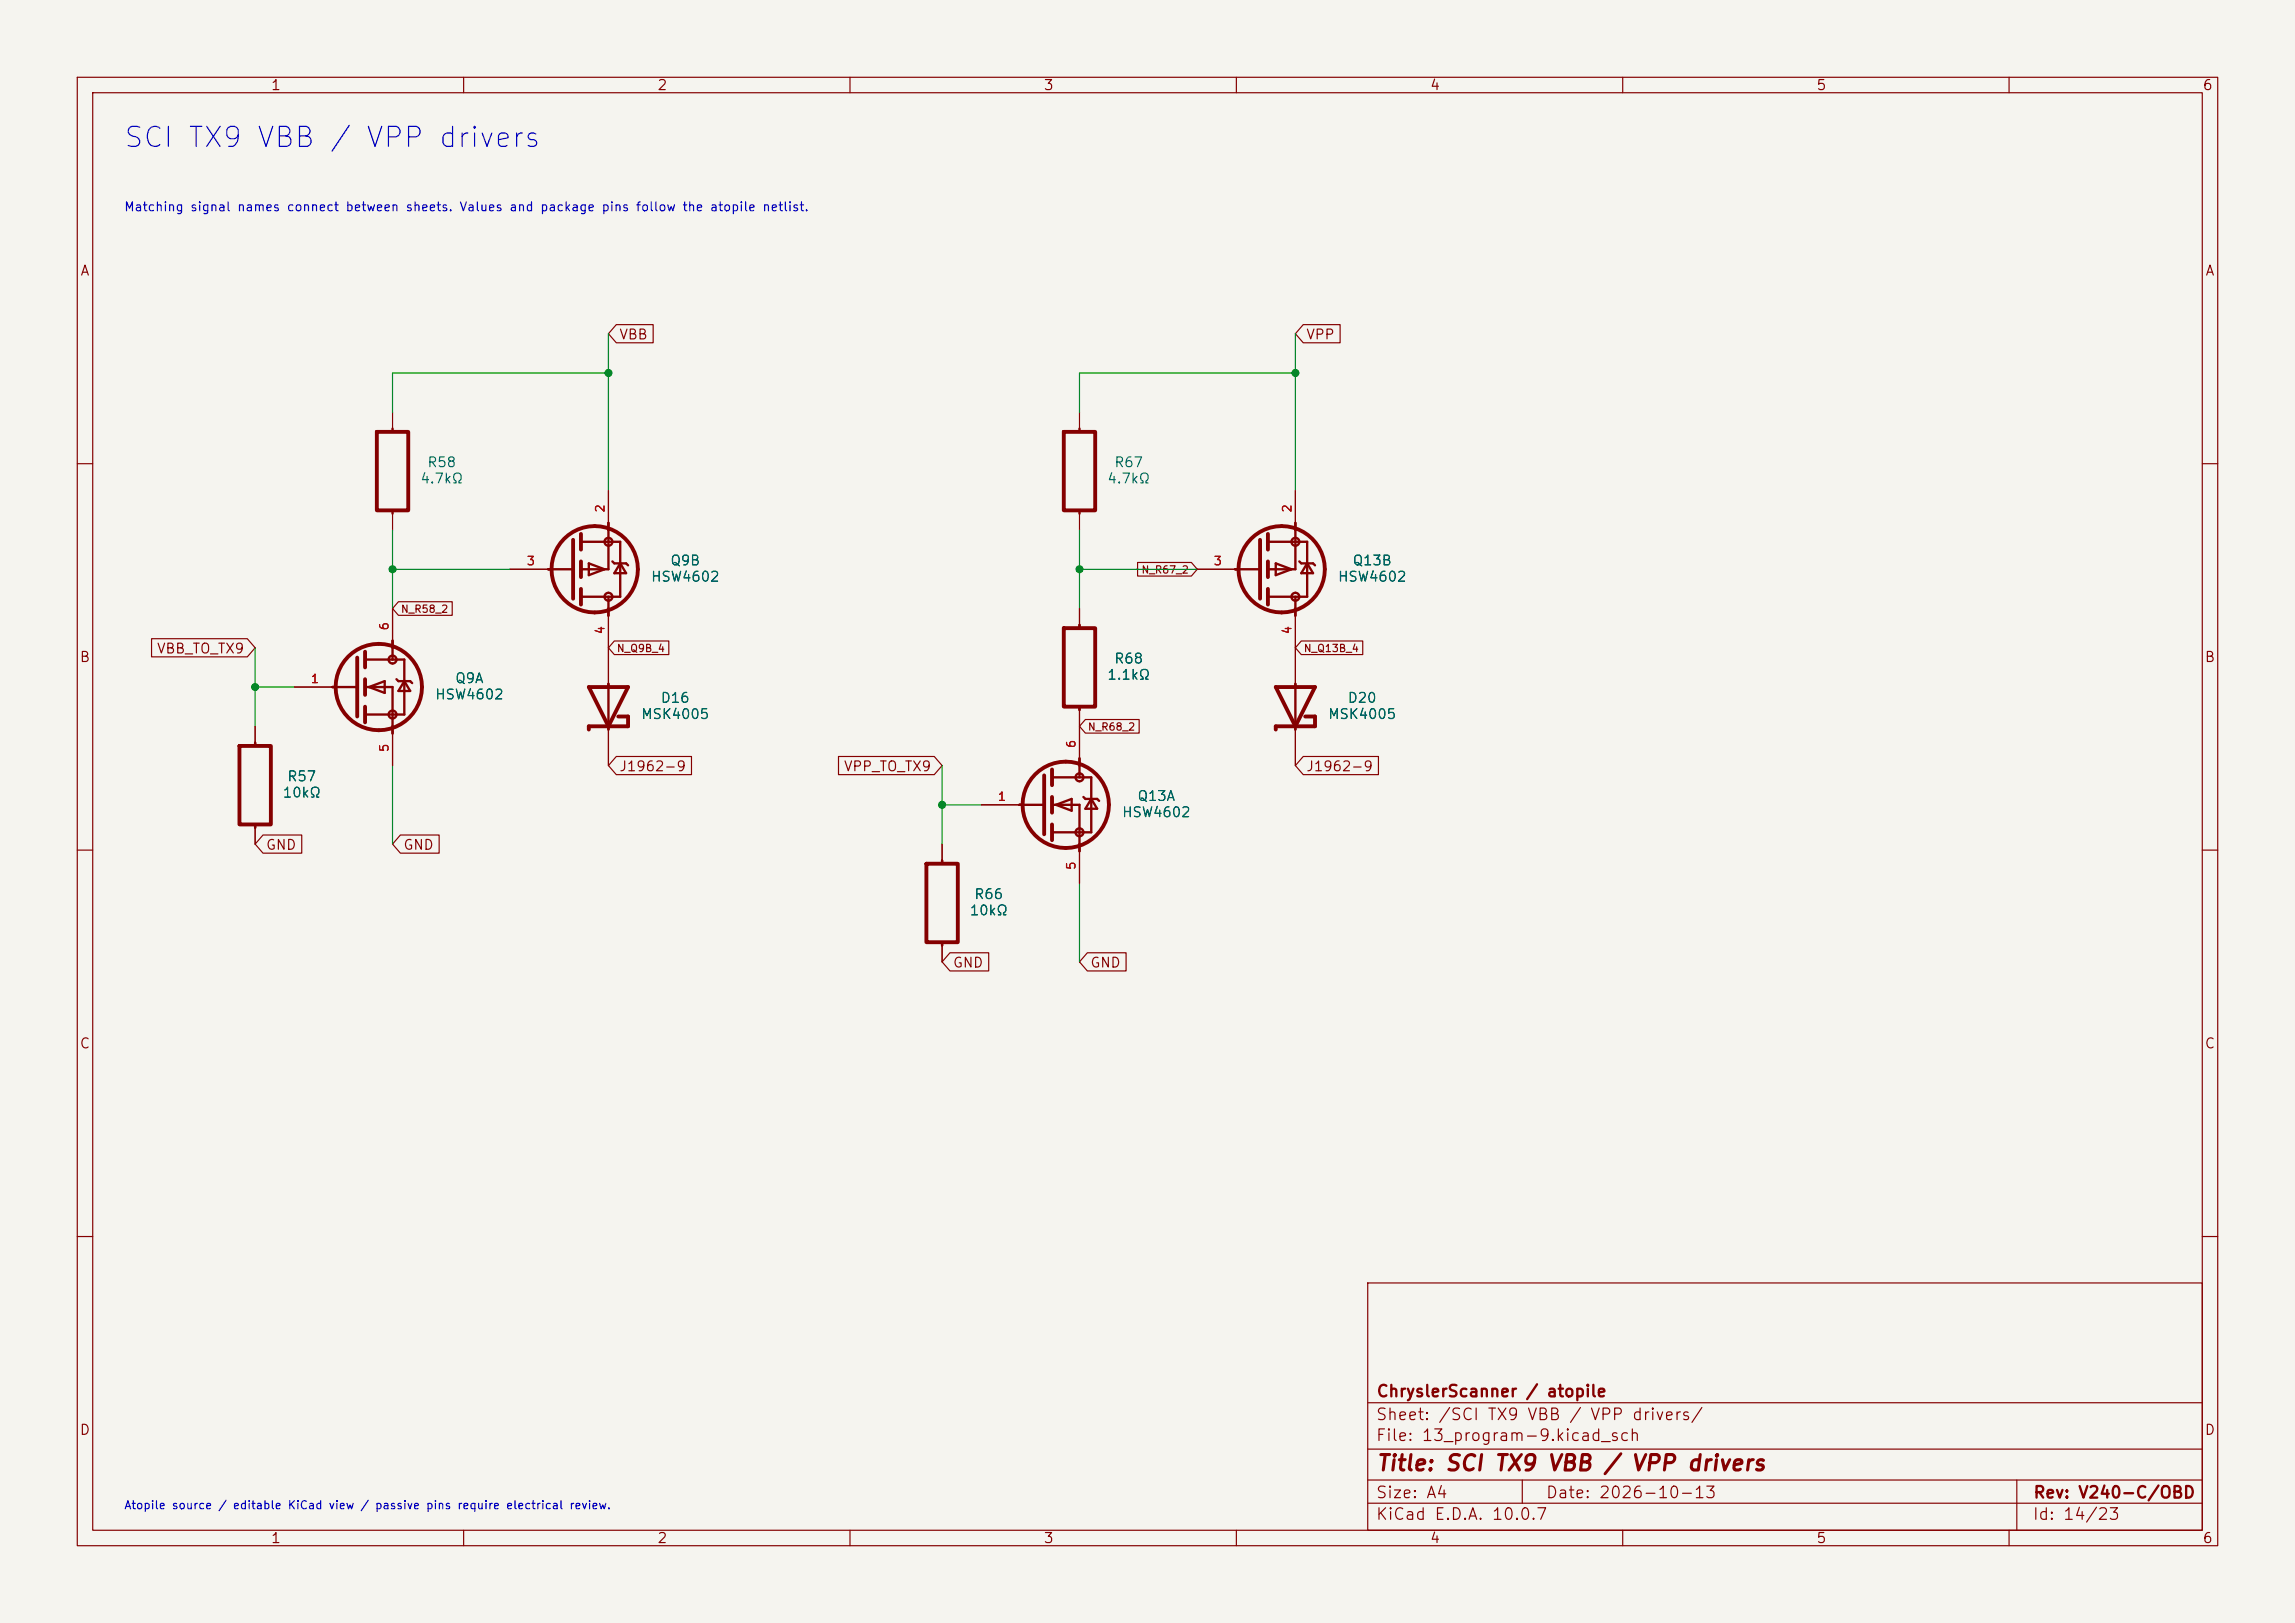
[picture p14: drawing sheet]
<svg xmlns="http://www.w3.org/2000/svg" width="297mm" height="210mm" viewBox="0 0 297 210" stroke-linecap="round" stroke-linejoin="round" font-family="sans-serif">
<defs><g id="words">
<text font-size="2.6" fill="#0000c2" x="15.8" y="19.7">SCI TX9 VBB / VPP drivers</text>
<text font-size="2" fill="#840000" x="178" y="190.8">Title: SCI TX9 VBB / VPP drivers</text>
<g font-size="1.5" fill="#840000">
<text x="178" y="184.1">Sheet: /SCI TX9 VBB / VPP drivers/</text>
<text x="178" y="181.1">ChryslerScanner / atopile</text>
<text x="178" y="186.8">File: 13_program-9.kicad_sch</text>
<text x="178" y="197">KiCad E.D.A. 10.0.7</text>
<text x="178" y="194.2">Size: A4</text>
<text x="200" y="194.2">Date: 2026-10-13</text>
<text x="263" y="197">Id: 14/23</text>
<text x="263" y="194.2">Rev: V240-C/OBD</text>
</g>
<g font-size="1.3" fill="#840000">
<text x="35" y="12">1</text>
<text x="85" y="12">2</text>
<text x="135" y="12">3</text>
<text x="185" y="12">4</text>
<text x="235" y="12">5</text>
<text x="285" y="12">6</text>
<text x="10.3" y="36">A</text>
<text x="285.3" y="36">A</text>
<text x="80" y="44.2">VBB</text>
<text x="168.9" y="44.2">VPP</text>
<text x="10.2" y="86">B</text>
<text x="20.2" y="84.9">VBB_TO_TX9</text>
<text x="285.2" y="86">B</text>
<text x="80" y="100.1">J1962-9</text>
<text x="109.1" y="100.1">VPP_TO_TX9</text>
<text x="168.9" y="100.1">J1962-9</text>
<text x="34.3" y="110.3">GND</text>
<text x="52.1" y="110.3">GND</text>
<text x="123.2" y="125.5">GND</text>
<text x="141" y="125.5">GND</text>
<text x="10.2" y="136">C</text>
<text x="285.2" y="136">C</text>
<text x="10.2" y="186">D</text>
<text x="285.2" y="186">D</text>
<text x="35" y="200">1</text>
<text x="85" y="200">2</text>
<text x="135" y="200">3</text>
<text x="185" y="200">4</text>
<text x="235" y="200">5</text>
<text x="285" y="200">6</text>
</g>
<g font-size="1.3" fill="#006464">
<text x="54.3" y="62.9">4.7kΩ</text>
<text x="55.2" y="60.8">R58</text>
<text x="143.2" y="62.9">4.7kΩ</text>
<text x="144.1" y="60.8">R67</text>
<text x="84.1" y="75.6">HSW4602</text>
<text x="86.7" y="73.5">Q9B</text>
<text x="173" y="75.6">HSW4602</text>
<text x="175" y="73.5">Q13B</text>
<text x="58.8" y="88.7">Q9A</text>
<text x="143.2" y="88.3">1.1kΩ</text>
<text x="144.1" y="86.2">R68</text>
<text x="56.2" y="90.8">HSW4602</text>
<text x="82.9" y="93.4">MSK4005</text>
<text x="85.4" y="91.3">D16</text>
<text x="171.8" y="93.4">MSK4005</text>
<text x="174.3" y="91.3">D20</text>
<text x="37.1" y="101.4">R57</text>
<text x="36.5" y="103.5">10kΩ</text>
<text x="145.1" y="106.1">HSW4602</text>
<text x="147.1" y="104">Q13A</text>
<text x="125.4" y="118.8">10kΩ</text>
<text x="126" y="116.7">R66</text>
</g>
<text font-size="1.2" fill="#0000c2" x="16" y="27.6">Matching signal names connect between sheets. Values and package pins follow the atopile netlist.</text>
<g font-size="1.1" fill="#a90000">
<text x="78.5" y="66.4" transform="rotate(-90 78.5 66.4)">2</text>
<text x="167.4" y="66.4" transform="rotate(-90 167.4 66.4)">2</text>
<text x="68.1" y="73.4">3</text>
<text x="157" y="73.4">3</text>
<text x="50.6" y="81.7" transform="rotate(-90 50.6 81.7)">6</text>
<text x="78.5" y="82.2" transform="rotate(-90 78.5 82.2)">4</text>
<text x="167.4" y="82.2" transform="rotate(-90 167.4 82.2)">4</text>
<text x="40.1" y="88.7">1</text>
<text x="50.6" y="97.4" transform="rotate(-90 50.6 97.4)">5</text>
<text x="139.5" y="96.9" transform="rotate(-90 139.5 96.9)">6</text>
<text x="129" y="103.9">1</text>
<text x="139.5" y="112.6" transform="rotate(-90 139.5 112.6)">5</text>
</g>
<text font-size="1.1" fill="#0000c2" x="16" y="195.5">Atopile source / editable KiCad view / passive pins require electrical review.</text>
<g font-size="1" fill="#840000">
<text x="147.6" y="74.4">N_R67_2</text>
<text x="51.8" y="79.5">N_R58_2</text>
<text x="79.7" y="84.6">N_Q9B_4</text>
<text x="168.6" y="84.6">N_Q13B_4</text>
<text x="140.7" y="94.8">N_R68_2</text>
</g>
</g></defs>
<path d="M0 0h297v210h-297z" fill="#f5f4ef" stroke="#f5f4ef" stroke-width=".13"/>
<g fill="none" stroke="#840000" stroke-width=".15">
<path d="M10 10h277v190h-277zM12 12h273v186h-273zM60 10v2M110 10v2M160 10v2M210 10v2M260 10v2M50.8 53.3v2.6M79.8 42h4.7v2.4h-4.7l-1.1-1.2zM139.7 53.3v2.6M168.7 42h4.7v2.4h-4.7l-1.1-1.2zM10 60h2"/>
<path d="M50.8 66v2.6M50.8 78.7v4.6M51.6 77.9h6.9v1.7h-6.9l-.8-.9zM66 73.7h5.4M78.7 63.5v4.6M78.7 79.2v9.7M139.7 66v2.6M139.7 78.7v2.6M147.2 72.8h7l.7 .9-.7 .8h-7zM154.9 73.7h5.4M167.6 63.5v4.6M167.6 79.2v9.7"/>
<path d="M285 60h2M19.6 82.6h12.4l1 1.2-1 1.2h-12.4zM33 94v2.5M38.1 88.9h5.3M50.8 94.5v4.6M78.7 94v5.1M79.5 82.9h7.1v1.8h-7.1l-.8-.9zM79.8 97.9h9.7v2.3h-9.7l-1.1-1.1zM108.5 97.9h12.4l1 1.2-1 1.1h-12.4zM139.7 91.4v7.2M140.5 93.1h6.9v1.8h-6.9l-.8-.9zM167.6 94v5.1"/>
<path d="M168.4 82.9h8v1.8h-8l-.8-.9zM168.7 97.9h9.7v2.3h-9.7l-1.1-1.1zM10 110h2M33 106.7v2.5M34 108h5v2.4h-5l-1-1.2zM51.8 108h5v2.4h-5l-1-1.2zM121.9 109.2v2.6M127 104.1h5.3M139.7 109.7v4.6M285 110h2M121.9 121.9v2.6M122.9 123.3h5v2.3h-5l-1-1.1z"/>
<path d="M140.7 123.3h5v2.3h-5l-1-1.1zM10 160h2M177 166h108v32h-108zM285 160h2M60 198v2M110 198v2M160 198v2M177 194.5h108M177 191.5h108M177 187.5h108M177 181.5h108M197 191.5v3"/>
<path d="M210 198v2M260 198v2M261 191.5v6.5"/>
</g>
<g fill="none" stroke="#840000" stroke-width=".3">
<path d="M50.8 55.5v.4M139.7 55.5v.4M50.8 66v.5M71 73.7h3.2M75.2 70.1h5.1v7.1h-5.1M76.2 72.9l2 .8-2 .7zM78.7 67.6v6.1h-3.5M78.7 77.2v2.5M79.2 72.6l.3 .3h1.5l.3 .3M80.3 72.9l.7 1.3h-1.5zM139.7 66v.5M159.9 73.7h3.2"/>
<path d="M164.1 70.1h5.1v7.1h-5.1M165.1 72.9l2 .8-2 .7zM167.6 67.6v6.1h-3.5M167.6 77.2v2.5M168.1 72.6l.3 .3h1.5l.3 .3M169.2 72.9l.7 1.3h-1.5zM33 96.1v.4M43 88.9h3.2M47.2 88.9h3.6v6M47.2 85.3h5.1v7.2h-5.1M47.8 88.9l2-.8v1.6zM50.8 82.9v2.4"/>
<path d="M51.3 87.9l.3 .2h1.5l.2 .3M52.3 88.1l.8 1.3h-1.5zM78.7 88.5v5.9M139.7 80.9v.4M139.7 91.4v.5M139.7 98.1v2.5M167.6 88.5v5.9M33 106.7v.4M121.9 111.3v.5M131.9 104.1h3.2M136.1 104.1h3.6v6.1M136.1 100.6h5.1v7.1h-5.1"/>
<path d="M136.7 104.1l2-.7v1.5zM140.2 103.1l.3 .3h1.5l.2 .2M141.2 103.4l.8 1.2h-1.5zM121.9 121.9v.4"/>
<circle cx="78.7" cy="70.1" r=".51"/>
<circle cx="78.7" cy="77.2" r=".51"/>
<circle cx="167.6" cy="70.1" r=".51"/>
<circle cx="167.6" cy="77.2" r=".51"/>
<circle cx="50.8" cy="92.5" r=".51"/>
<circle cx="50.8" cy="85.3" r=".51"/>
<circle cx="139.7" cy="107.7" r=".51"/>
<circle cx="139.7" cy="100.6" r=".51"/>
</g>
<g fill="none" stroke="#840000" stroke-width=".5">
<path d="M48.8 55.9h4v10.1h-4zM137.7 55.9h4v10.1h-4zM74.2 69.9v7.6M75.2 69.1v2M75.2 72.6v2.1M75.2 76.2v2M163.1 69.9v7.6M164.1 69.1v2M164.1 72.6v2.1M164.1 76.2v2M31 96.5h4.1v10.2h-4.1zM46.2 85.1v7.6"/>
<path d="M47.2 84.3v2.1M47.2 87.9v2M47.2 91.4v2.1M76.2 88.9h5.1l-2.6 5.1zM80 92.7h1.3v1.3h-5.1v.4M136.1 99.6v2M137.7 81.3h4v10.1h-4zM165.1 88.9h5.1l-2.6 5.1zM168.9 92.7h1.3v1.3h-5.1v.4M119.9 111.8h4.1v10.1h-4.1zM135.1 100.3v7.7M136.1 103.1v2.1"/>
<path d="M136.1 106.7v2"/>
<circle cx="77" cy="73.7" r="5.6"/>
<circle cx="165.9" cy="73.7" r="5.6"/>
<circle cx="49" cy="88.9" r="5.6"/>
<circle cx="137.9" cy="104.1" r="5.6"/>
</g>
<g fill="none" stroke="#009600" stroke-width=".15">
<path d="M78.7 48.3h-27.9v5M78.7 43.2v20.3M167.6 48.3h-27.9v5M167.6 43.2v20.3M50.8 68.6v10.1M50.8 73.7h15.2M139.7 73.7h15.2M139.7 68.6v10.1M33 83.8v10.2M33 88.9h5.1M50.8 99.1v10.1M121.9 99.1v10.1"/>
<path d="M121.9 104.1h5.1M139.7 114.3v10.2"/>
</g>
<g fill="#009600" stroke="#009600" stroke-width=".13">
<circle cx="50.8" cy="73.7" r=".46"/>
<circle cx="33" cy="88.9" r=".46"/>
<circle cx="78.7" cy="48.3" r=".46"/>
<circle cx="139.7" cy="73.7" r=".46"/>
<circle cx="121.9" cy="104.1" r=".46"/>
<circle cx="167.6" cy="48.3" r=".46"/>
</g>
<use href="#words"/>
</svg>
